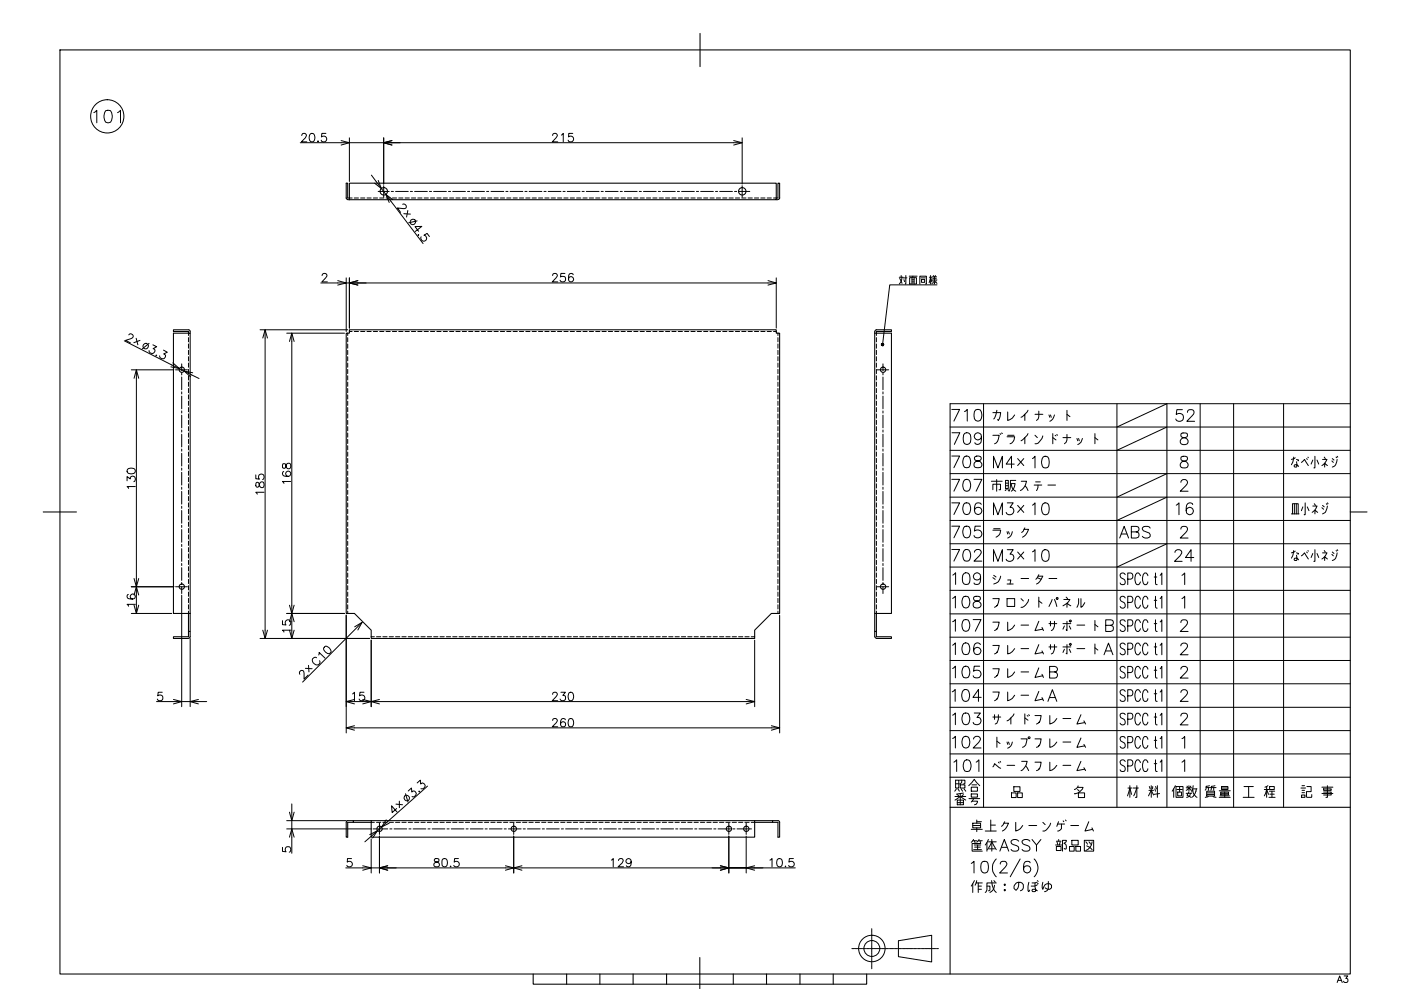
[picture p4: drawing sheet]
<svg xmlns="http://www.w3.org/2000/svg" width="420mm" height="297mm" viewBox="0 0 420 297" stroke-linecap="round" stroke-linejoin="round" font-family="sans-serif">
<g fill="none" stroke="#000" stroke-width=".32">
<path d="M103.8 59.4v-4.5h.5v4.5h.5M103.8 59.3l.3 .4 .7 .2M104.8 59.4v-4.5h128v4.5M104.8 59.4v.5M232.8 59.4v.5h-128M232.8 59.4h.5v-4.5h.5v4.5M233.8 59.3l-.2 .4-.8 .2M56.5 99.9h-4.5v84h5M56.5 99.9h.5v84M56.5 99.9v-.5h-4.5v-.6h4.5l.5 .3v.8M104.8 98.8h128v1.1h1v84h-2.5l-5 5v2.5h-115v-2.5l-5-5h-2.5v-84h1zM262.3 99.9h5v84h-4.5"/>
<path d="M262.3 99.9v84h.5M262.3 99.4v.5M262.4 99.3l.4-.5h4.5v.6h-4.5v.5M284.9 121v121M56.5 183.9v5.4h.5v-5.4M56.5 189.3v1.6h-4.5v.5h4.5l.5-.6M57 189.3v1.6M262.3 183.9v5.4h.5v-5.4M262.3 189.3v1.6M262.8 189.3v1.6h4.5v.5h-4.5l-.4-.6M284.9 233h120M103.8 246.5v4.4h.5v-4.4h1.6"/>
<path d="M105.9 246h-1.6l-.5 .5M111.3 246.5v4.4h115v-4.4M111.3 246.5v-.5h115v.5M111.3 246h-5.4v.5h5.4M226.3 246h5.4v.5h-5.4M231.7 246.5h1.6v4.4h.5v-4.4M231.7 246h1.6l.5 .5"/>
<circle cx="115.1" cy="57.4" r="1.11"/>
<circle cx="222.6" cy="57.4" r="1.11"/>
<circle cx="54.5" cy="110.8" r=".79"/>
<circle cx="264.8" cy="110.8" r=".79"/>
<circle cx="54.5" cy="175.8" r=".79"/>
<circle cx="264.8" cy="175.8" r=".79"/>
<circle cx="113.8" cy="248.4" r=".79"/>
<circle cx="154.1" cy="248.4" r=".79"/>
<circle cx="218.6" cy="248.4" r=".79"/>
<circle cx="223.8" cy="248.4" r=".79"/>
</g>
<g fill="none" stroke="#000" stroke-width=".3">
<path d="M104.8 59.4h.8M106.2 59.4h1.3M108.1 59.4h1.3M110.1 59.4h1.2M112 59.4h1.2M113.9 59.4h1.2M115.8 59.4h1.2M117.7 59.4h1.2M119.6 59.4h1.2M121.5 59.4h1.3M123.4 59.4h1.3M125.3 59.4h1.3"/>
<path d="M127.2 59.4h1.3M129.1 59.4h1.3M131 59.4h1.3M132.9 59.4h1.3M134.8 59.4h1.3M136.7 59.4h1.3M138.6 59.4h1.3M140.5 59.4h1.3M142.4 59.4h1.3M144.3 59.4h1.3M146.2 59.4h1.3M148.2 59.4h1.2"/>
<path d="M150.1 59.4h1.2M152 59.4h1.2M153.9 59.4h1.2M155.8 59.4h1.2M157.7 59.4h1.2M159.6 59.4h1.3M161.5 59.4h1.3M163.4 59.4h1.3M165.3 59.4h1.3M167.2 59.4h1.3M169.1 59.4h1.3M171 59.4h1.3"/>
<path d="M172.9 59.4h1.3M174.8 59.4h1.3M176.7 59.4h1.3M178.6 59.4h1.3M180.5 59.4h1.3M182.4 59.4h1.3M184.3 59.4h1.3M186.3 59.4h1.2M188.2 59.4h1.2M190.1 59.4h1.2M192 59.4h1.2M193.9 59.4h1.2"/>
<path d="M195.8 59.4h1.2M197.7 59.4h1.3M199.6 59.4h1.3M201.5 59.4h1.3M203.4 59.4h1.3M205.3 59.4h1.3M207.2 59.4h1.3M209.1 59.4h1.3M211 59.4h1.3M212.9 59.4h1.3M214.8 59.4h1.3M216.7 59.4h1.3"/>
<path d="M218.6 59.4h1.3M220.5 59.4h1.3M222.4 59.4h1.3M224.4 59.4h1.2M226.3 59.4h1.2M228.2 59.4h1.2M230.1 59.4h1.2M232 59.4h.8M56.5 99.9v.7M104.3 99.9v.7M104.8 99.4h.8M106.2 99.4h1.3"/>
<path d="M108.1 99.4h1.3M110.1 99.4h1.2M112 99.4h1.2M113.9 99.4h1.2M115.8 99.4h1.2M117.7 99.4h1.2M119.6 99.4h1.2M121.5 99.4h1.3M123.4 99.4h1.3M125.3 99.4h1.3M127.2 99.4h1.3M129.1 99.4h1.3"/>
<path d="M131 99.4h1.3M132.9 99.4h1.3M134.8 99.4h1.3M136.7 99.4h1.3M138.6 99.4h1.3M140.5 99.4h1.3M142.4 99.4h1.3M144.3 99.4h1.3M146.2 99.4h1.3M148.2 99.4h1.2M150.1 99.4h1.2M152 99.4h1.2"/>
<path d="M153.9 99.4h1.2M155.8 99.4h1.2M157.7 99.4h1.2M159.6 99.4h1.3M161.5 99.4h1.3M163.4 99.4h1.3M165.3 99.4h1.3M167.2 99.4h1.3M169.1 99.4h1.3M171 99.4h1.3M172.9 99.4h1.3M174.8 99.4h1.3"/>
<path d="M176.7 99.4h1.3M178.6 99.4h1.3M180.5 99.4h1.3M182.4 99.4h1.3M184.3 99.4h1.3M186.3 99.4h1.2M188.2 99.4h1.2M190.1 99.4h1.2M192 99.4h1.2M193.9 99.4h1.2M195.8 99.4h1.2M197.7 99.4h1.3"/>
<path d="M199.6 99.4h1.3M201.5 99.4h1.3M203.4 99.4h1.3M205.3 99.4h1.3M207.2 99.4h1.3M209.1 99.4h1.3M211 99.4h1.3M212.9 99.4h1.3M214.8 99.4h1.3M216.7 99.4h1.3M218.6 99.4h1.3M220.5 99.4h1.3"/>
<path d="M222.4 99.4h1.3M224.4 99.4h1.2M226.3 99.4h1.2M228.2 99.4h1.2M230.1 99.4h1.2M232 99.4h.8M233.3 99.9v.7M262.8 99.9v.7M56.5 101.2v1.3M56.5 103.1v1.3M56.5 105v1.3M56.5 106.9v1.3"/>
<path d="M56.5 108.8v1.3M56.5 110.7v1.3M56.5 112.6v1.3M56.5 114.5v1.3M56.5 116.4v1.3M56.5 118.3v1.3M104.3 101.2v1.3M104.3 103.1v1.3M104.3 105v1.3M104.3 106.9v1.3M104.3 108.8v1.3M104.3 110.7v1.3"/>
<path d="M104.3 112.6v1.3M104.3 114.5v1.3M104.3 116.4v1.3M104.3 118.3v1.3M233.3 101.2v1.3M233.3 103.1v1.3M233.3 105v1.3M233.3 106.9v1.3M233.3 108.8v1.3M233.3 110.7v1.3M233.3 112.6v1.3M233.3 114.5v1.3"/>
<path d="M233.3 116.4v1.3M233.3 118.3v1.3M262.8 101.2v1.3M262.8 103.1v1.3M262.8 105v1.3M262.8 106.9v1.3M262.8 108.8v1.3M262.8 110.7v1.3M262.8 112.6v1.3M262.8 114.5v1.3M262.8 116.4v1.3M262.8 118.3v1.3"/>
<path d="M56.5 120.2v1.3M56.5 122.2v1.2M56.5 124.1v1.2M56.5 126v1.2M56.5 127.9v1.2M56.5 129.8v1.2M56.5 131.7v1.2M56.5 133.6v1.3M56.5 135.5v1.3M56.5 137.4v1.3M56.5 139.3v1.3M104.3 120.2v1.3"/>
<path d="M104.3 122.2v1.2M104.3 124.1v1.2M104.3 126v1.2M104.3 127.9v1.2M104.3 129.8v1.2M104.3 131.7v1.2M104.3 133.6v1.3M104.3 135.5v1.3M104.3 137.4v1.3M104.3 139.3v1.3M233.3 120.2v1.3M233.3 122.2v1.2"/>
<path d="M233.3 124.1v1.2M233.3 126v1.2M233.3 127.9v1.2M233.3 129.8v1.2M233.3 131.7v1.2M233.3 133.6v1.3M233.3 135.5v1.3M233.3 137.4v1.3M233.3 139.3v1.3M262.8 120.2v1.3M262.8 122.2v1.2M262.8 124.1v1.2"/>
<path d="M262.8 126v1.2M262.8 127.9v1.2M262.8 129.8v1.2M262.8 131.7v1.2M262.8 133.6v1.3M262.8 135.5v1.3M262.8 137.4v1.3M262.8 139.3v1.3M56.5 141.2v1.3M56.5 143.1v1.3M56.5 145v1.3M56.5 146.9v1.3"/>
<path d="M56.5 148.8v1.3M56.5 150.7v1.3M56.5 152.6v1.4M56.5 154.6v1.3M56.5 156.5v1.3M56.5 158.4v1.3M104.3 141.2v1.3M104.3 143.1v1.3M104.3 145v1.3M104.3 146.9v1.3M104.3 148.8v1.3M104.3 150.7v1.3"/>
<path d="M104.3 152.6v1.4M104.3 154.6v1.3M104.3 156.5v1.3M104.3 158.4v1.3M233.3 141.2v1.3M233.3 143.1v1.3M233.3 145v1.3M233.3 146.9v1.3M233.3 148.8v1.3M233.3 150.7v1.3M233.3 152.6v1.4M233.3 154.6v1.3"/>
<path d="M233.3 156.5v1.3M233.3 158.4v1.3M262.8 141.2v1.3M262.8 143.1v1.3M262.8 145v1.3M262.8 146.9v1.3M262.8 148.8v1.3M262.8 150.7v1.3M262.8 152.6v1.4M262.8 154.6v1.3M262.8 156.5v1.3M262.8 158.4v1.3"/>
<path d="M56.5 160.3v1.3M56.5 162.2v1.3M56.5 164.1v1.3M56.5 166v1.3M56.5 167.9v1.3M56.5 169.8v1.3M56.5 171.7v1.3M56.5 173.7v1.2M56.5 175.6v1.2M56.5 177.5v1.2M56.5 179.4v1.2M104.3 160.3v1.3"/>
<path d="M104.3 162.2v1.3M104.3 164.1v1.3M104.3 166v1.3M104.3 167.9v1.3M104.3 169.8v1.3M104.3 171.7v1.3M104.3 173.7v1.2M104.3 175.6v1.2M104.3 177.5v1.2M104.3 179.4v1.2M233.3 160.3v1.3M233.3 162.2v1.3"/>
<path d="M233.3 164.1v1.3M233.3 166v1.3M233.3 167.9v1.3M233.3 169.8v1.3M233.3 171.7v1.3M233.3 173.7v1.2M233.3 175.6v1.2M233.3 177.5v1.2M233.3 179.4v1.2M262.8 160.3v1.3M262.8 162.2v1.3M262.8 164.1v1.3"/>
<path d="M262.8 166v1.3M262.8 167.9v1.3M262.8 169.8v1.3M262.8 171.7v1.3M262.8 173.7v1.2M262.8 175.6v1.2M262.8 177.5v1.2M262.8 179.4v1.2M56.5 181.3v1.2M56.5 183.2v.7M104.3 181.3v1.2M104.3 183.2v.7"/>
<path d="M111.3 190.9h1M112.9 190.9h1.3M114.8 190.9h1.3M116.7 190.9h1.3M118.6 190.9h1.3M120.5 190.9h1.3M122.4 190.9h1.3M124.3 190.9h1.3M126.2 190.9h1.3M128.2 190.9h1.2M130.1 190.9h1.2M132 190.9h1.2"/>
<path d="M133.9 190.9h1.2M135.8 190.9h1.2M137.7 190.9h1.2M139.6 190.9h1.3M141.5 190.9h1.3M143.4 190.9h1.3M145.3 190.9h1.3M147.2 190.9h1.3M149.1 190.9h1.3M151 190.9h1.3M152.9 190.9h1.3M154.8 190.9h1.3"/>
<path d="M156.7 190.9h1.3M158.6 190.9h1.3M160.5 190.9h1.3M162.4 190.9h1.3M164.3 190.9h1.3M166.3 190.9h1.2M168.2 190.9h1.2M170.1 190.9h1.2M172 190.9h1.2M173.9 190.9h1.2M175.8 190.9h1.2M177.7 190.9h1.3"/>
<path d="M179.6 190.9h1.3M181.5 190.9h1.3M183.4 190.9h1.3M185.3 190.9h1.3M187.2 190.9h1.3M189.1 190.9h1.3M191 190.9h1.3M192.9 190.9h1.3M194.8 190.9h1.3M196.7 190.9h1.3M198.6 190.9h1.3M200.5 190.9h1.3"/>
<path d="M202.4 190.9h1.3M204.4 190.9h1.2M206.3 190.9h1.2M208.2 190.9h1.2M210.1 190.9h1.2M212 190.9h1.2M213.9 190.9h1.2M215.8 190.9h1.3M217.7 190.9h1.3M219.6 190.9h1.3M221.5 190.9h1.3M223.4 190.9h1.3"/>
<path d="M225.3 190.9h1M233.3 181.3v1.2M233.3 183.2v.7M262.8 181.3v1.2M262.8 183.2v.7M111.3 246.5h1M112.9 246.5h1.3M114.8 246.5h1.3M116.7 246.5h1.3M118.6 246.5h1.3M120.5 246.5h1.3M122.4 246.5h1.3"/>
<path d="M124.3 246.5h1.3M126.2 246.5h1.3M128.2 246.5h1.2M130.1 246.5h1.2M132 246.5h1.2M133.9 246.5h1.2M135.8 246.5h1.2M137.7 246.5h1.2M139.6 246.5h1.3M141.5 246.5h1.3M143.4 246.5h1.3M145.3 246.5h1.3"/>
<path d="M147.2 246.5h1.3M149.1 246.5h1.3M151 246.5h1.3M152.9 246.5h1.3M154.8 246.5h1.3M156.7 246.5h1.3M158.6 246.5h1.3M160.5 246.5h1.3M162.4 246.5h1.3M164.3 246.5h1.3M166.3 246.5h1.2M168.2 246.5h1.2"/>
<path d="M170.1 246.5h1.2M172 246.5h1.2M173.9 246.5h1.2M175.8 246.5h1.2M177.7 246.5h1.3M179.6 246.5h1.3M181.5 246.5h1.3M183.4 246.5h1.3M185.3 246.5h1.3M187.2 246.5h1.3M189.1 246.5h1.3M191 246.5h1.3"/>
<path d="M192.9 246.5h1.3M194.8 246.5h1.3M196.7 246.5h1.3M198.6 246.5h1.3M200.5 246.5h1.3M202.4 246.5h1.3M204.4 246.5h1.2M206.3 246.5h1.2M208.2 246.5h1.2M210.1 246.5h1.2M212 246.5h1.2M213.9 246.5h1.2"/>
<path d="M215.8 246.5h1.3M217.7 246.5h1.3M219.6 246.5h1.3M221.5 246.5h1.3M223.4 246.5h1.3M225.3 246.5h1"/>
</g>
<g fill="none" stroke="#000" stroke-width=".3">
<path d="M113.4 57.4h3.3M115.1 55.7v3.5M117.4 57.4h.6M118.6 57.4h3.8M123.1 57.4h.6M124.3 57.4h3.9M128.8 57.4h.6M130.1 57.4h3.8M134.5 57.4h.6M135.8 57.4h3.8M140.2 57.4h.7M141.5 57.4h3.8"/>
<path d="M145.9 57.4h.7M147.3 57.4h3.8M151.7 57.4h.6M153 57.4h3.8M157.4 57.4h.7M158.7 57.4h3.8M163.1 57.4h.7M164.4 57.4h3.8M168.9 57.4h.6M170.1 57.4h3.8M174.6 57.4h.6M175.8 57.4h3.8"/>
<path d="M180.3 57.4h.6M181.6 57.4h3.8M186 57.4h.6M187.3 57.4h3.8M191.7 57.4h.6M193 57.4h3.8M197.4 57.4h.7M198.7 57.4h3.8M203.1 57.4h.7M204.4 57.4h3.8M208.9 57.4h.6M210.1 57.4h3.8"/>
<path d="M214.6 57.4h.6M215.8 57.4h3.9M220.3 57.4h.6M221.6 57.4h3.3M222.6 55.7v3.5M52.6 110.8h3.6M54.5 109.1v2M54.5 111.7v.7M54.5 113v3.8M54.5 117.5v.6M54.5 118.7v3.8M263 110.8h3.5"/>
<path d="M264.8 109.1v2M264.8 111.7v.7M264.8 113v3.8M264.8 117.5v.6M264.8 118.7v3.8M54.5 123.2v.6M54.5 124.4v3.8M54.5 128.9v.6M54.5 130.2v3.8M54.5 134.6v.6M54.5 135.9v3.8M264.8 123.2v.6"/>
<path d="M264.8 124.4v3.8M264.8 128.9v.6M264.8 130.2v3.8M264.8 134.6v.6M264.8 135.9v3.8M54.5 140.3v.6M54.5 141.6v3.8M54.5 146v.7M54.5 147.3v3.8M54.5 151.7v.7M54.5 153v3.8M54.5 157.5v.6"/>
<path d="M54.5 158.7v3.8M264.8 140.3v.6M264.8 141.6v3.8M264.8 146v.7M264.8 147.3v3.8M264.8 151.7v.7M264.8 153v3.8M264.8 157.5v.6M264.8 158.7v3.8M52.6 175.9h3.6M54.5 163.2v.6M54.5 164.4v3.9"/>
<path d="M54.5 168.9v.6M54.5 170.2v3.8M54.5 174.6v.6M54.5 175.9v2M263 175.9h3.5M264.8 163.2v.6M264.8 164.4v3.9M264.8 168.9v.6M264.8 170.2v3.8M264.8 174.6v.6M264.8 175.9v2M111.9 248.5h4.4"/>
<path d="M113.8 246.7v3.4M116.9 248.5h.6M118.2 248.5h3.8M122.6 248.5h.7M123.9 248.5h3.8M128.3 248.5h.7M129.6 248.5h3.8M134.1 248.5h.6M135.3 248.5h3.8M139.8 248.5h.6M141 248.5h3.9M145.5 248.5h.6"/>
<path d="M146.8 248.5h3.8M151.2 248.5h.6M152.5 248.5h3.8M154.1 246.7v3.4M156.9 248.5h.7M158.2 248.5h3.8M162.6 248.5h.7M163.9 248.5h3.8M168.3 248.5h.7M169.6 248.5h3.8M174.1 248.5h.6M175.3 248.5h3.8"/>
<path d="M179.8 248.5h.6M181 248.5h3.9M185.5 248.5h.6M186.8 248.5h3.8M191.2 248.5h.6M192.5 248.5h3.8M196.9 248.5h.7M198.2 248.5h3.8M202.6 248.5h.7M203.9 248.5h3.8M208.4 248.5h.6M209.6 248.5h3.8"/>
<path d="M214.1 248.5h.6M215.3 248.5h3.8M218.6 246.7v3.4M219.8 248.5h.6M221.1 248.5h4.3M223.8 246.7v3.4"/>
</g>
<g fill="none" stroke="#000" stroke-width=".3">
<path d="M97.7 40h-1.2l-.1 1.1a.89 .89 0 0 1 1.3-.1 .89 .89 0 0 1 0 1.3 .89 .89 0 0 1-1.4-.3M171.8 40h-1.2l-.1 1.1a.87 .87 0 0 1 1.3 0 .87 .87 0 0 1-.2 1.3 .87 .87 0 0 1-1.2-.4M90.1 42.8h12.2M90.5 40.6l.4-.6h.5l.5 .5-.3 .8-1.2 1.2h1.6M93.1 40.1a.81 .81 0 0 1 1.2 .4 1.18 1.18 0 0 1 .1 1.4 1.18 1.18 0 0 1-1.3 .5 1.87 1.87 0 0 1 0-2.3zM95.3 42.4h.1zM104.8 41.3v13.1M104.8 42.8h10.3M111.4 52.5l1.4 2M114.4 56.5l1.3 1.8M115.1 41.3v13.9M117.5 42.8h102.5"/>
<path d="M165.7 40.6l.1-.4 .4-.2h.5l.4 .5-.3 .8-1.2 1.2h1.7M168.3 40.5l.6-.5v2.5M222.6 41.3v13.9M117.2 60.3l9.7 12.7M120.8 61.3a.72 .72 0 0 1 .9 .2 .72 .72 0 0 1-.2 1l-2.3-.2 .9 1.4M121.1 64.1l2 .1M122.3 63.1l-.4 2M125.1 66.2l-2.5 .6M125.4 70.3l.1 .2h-.1zM125.5 69.3l-1-1.4h2l-2 1.5M128.8 70.9l-.7-.9-1 .5a.88 .88 0 0 1 .8 1.1 .88 .88 0 0 1-1.1 .6 .88 .88 0 0 1-.5-1.2M78 98.8h26.3"/>
<path d="M86 99.9h17.3M96.2 84.8h5.1M96.6 82.6l.5-.6 .8 .2 .2 .5-1.6 1.8h1.7M103.8 83.3v16.1M103.8 84.8h1M104.8 83.3v15M107.3 84.8h123M165.7 82.6l.1-.4 .4-.2h.5l.4 .5-.3 .8-1.2 1.2h1.7M169.4 82h-1.2l-.1 1a.88 .88 0 0 1 1.3 0 .88 .88 0 0 1-.2 1.3 .88 .88 0 0 1-1.2-.3M171.9 82.3a.7 .7 0 0 0-1.1-.2l-.2 .4a1.55 1.55 0 0 0 .6 2 .77 .77 0 0 0 .8-.7 .77 .77 0 0 0-.7-.8 .77 .77 0 0 0-.8 .7M232.8 83.3v15M269.7 83.1h1.1"/>
<path d="M269.8 83.4l.7 1.5M270.3 82.6v.5M270.5 83.1l-.3 1.3-.5 .7M270.8 83.3h1.2M271.1 83.8l.2 .6M271.7 82.6v2.5h-.2M272.7 82.8h2.3M272.8 83.2h2v1.9h-2zM273.5 83.9h.6M273.5 84.5h.6M273.8 82.8l-.3 .4v1.9M274.1 83.2v1.9"/>
<path d="M275.9 85.1v-2.3h1.9v2.3h-.2M276.2 83.3h1.3M276.4 83.8h.9v.8h-.9zM278.7 83.1h.8M279.1 82.6v2.5M279.4 84.4l-.3-1.3-.5 1.7M279.5 83.9h1.5M279.6 83h1.3M279.7 83.4h1.1M279.7 84.2l.2 .2M279.9 84.6l-.4 .3M279.9 82.6l.3 .4"/>
<path d="M280.2 83v2.1M280.6 84.6l.4 .3M280.6 82.6l-.2 .4M280.8 84.2l-.2 .2M37.3 102.2l14.2 7.2M38.6 100.4l.7-.3 .5 .2 .1 .6-.6 .6-1.6 .5 1.4 .8M39.4 110.8h12.7M40.8 101.4l.5 2M40.9 113.4v60M42 102l-1.9 .7M44.7 102.9l-2 1.7M45.9 103.4l1.1 .5-1.1 .6a.82 .82 0 0 1 .2 1.4 .82 .82 0 0 1-1.3-.4l-.1-.4"/>
<path d="M46.7 106.5l.3 .1zM49 104.9l1.2 .7-1.1 .5a.83 .83 0 0 1 .1 1.4 .83 .83 0 0 1-1.3-.6v-.2M53.8 110.5l1.5 .7M57.5 112.4l2.2 1.1M79.5 101.3v87.6M87.5 102.3v79.1M84.8 139a.9 .9 0 0 0 .3 1.4l.6-.4a.9 .9 0 0 1 .3-1 .9 .9 0 0 1 1.1 0l.1 .9-.2 .5a.93 .93 0 0 1-1-.1 .93 .93 0 0 1-.3-1l-.2-.3zM38.1 144.1v-1.2l1 .7a.83 .83 0 0 1 1.3-.7 .83 .83 0 0 1-.3 1.5M38.2 140.7a1.51 1.51 0 0 1 2.4 .4l-.1 .5a1.51 1.51 0 0 1-2.4-.3zM40.6 145.8h-2.5l.5 .6M76.7 142.3v1.2l1.1 .1a.87 .87 0 0 1 0-1.3 .87 .87 0 0 1 1.3 .2 .87 .87 0 0 1-.4 1.2M76.8 144.7a.84 .84 0 0 0 .5 1.3l.5-.8a.7 .7 0 0 1 .6-.8 .7 .7 0 0 1 .8 .7 .77 .77 0 0 1-.8 1.1l-.5-.4-.2-.9a.49 .49 0 0 0-.9-.2z"/>
<path d="M79.2 147.6h-2.5l.5 .5M85.1 141.3a.74 .74 0 0 0-.4 .7 .74 .74 0 0 0 .5 .7 1.42 1.42 0 0 0 2-.7 .78 .78 0 0 0-.8-.8 .78 .78 0 0 0-.8 .8 .78 .78 0 0 0 .8 .8M87.2 144.3h-2.5l.5 .6M38.5 178.2a.68 .68 0 0 0-.4 .6 .68 .68 0 0 0 .5 .6 1.46 1.46 0 0 0 2-.5 .75 .75 0 0 0-.7-.8 .75 .75 0 0 0-.8 .6 .75 .75 0 0 0 .7 .9M39.4 175.9h12.7M40.9 178.4v3M54.5 178.4v33.4M39.4 183.9h12.1M40.6 181.1h-2.5l.5 .6M57 191.4v20.4M78 191.4h32.8M84.7 186v1.2l1.1 .1a.87 .87 0 0 1 0-1.3 .87 .87 0 0 1 1.3 .2 .87 .87 0 0 1-.4 1.2"/>
<path d="M86 183.9h17.3M87.2 188.9h-2.5l.5 .6M87.5 186.4v2.5M92.5 199.4l.2 2M94.9 197.1a.92 .92 0 0 0-1.2 .3 .92 .92 0 0 0 .2 1.3 1.05 1.05 0 0 0 1.2 .6 1.05 1.05 0 0 0 .9-1l-.2-.3M95.6 196.3l.1-.7 1.8 1.7M97.4 193.8a1.38 1.38 0 0 1 1.8 1.1 .76 .76 0 0 1-.6 1 1.55 1.55 0 0 1-1.4-1.9zM103.8 184.4v35.3M106.4 187.9l2.2-1.4-1.3 2.3M108.6 186.5l-17.9 17.9M111.3 191.9v19.9M226.3 191.9v19.9"/>
<path d="M233.8 184.4v35.3M46.9 210.3h5.1M48.6 207.5h-1.2l-.1 1.1a.87 .87 0 0 1 1.3 0 .87 .87 0 0 1-.1 1.3 .87 .87 0 0 1-1.3-.4M54.5 210.3h2.5M59.5 210.3h2.5M89.9 202.1v-.8l.7-.3a.7 .7 0 0 1 .6 .8v1.8l1.2-1.2M91.6 200.3l2 .1M105.7 208l.6-.5v2.5M106.3 218.2h125M106.3 210.3h2.5M109.2 207.5h-1.2l-.2 1.1a.9 .9 0 0 1 1.4 0 .9 .9 0 0 1-.2 1.3 .9 .9 0 0 1-1.3-.4M113.8 210.3h110"/>
<path d="M165.7 215.9l.2-.4 .8-.1 .4 .7-1.5 1.7h1.7M165.7 208.1l.1-.3 .4-.3h.5l.4 .5-.3 .8-1.2 1.2h1.7M168.2 207.5h1.4l-.8 .9a.85 .85 0 0 1 .8 .8 .85 .85 0 0 1-.7 .9 .85 .85 0 0 1-.9-.6M169.6 215.8a.73 .73 0 0 0-1.1-.3 1.46 1.46 0 0 0 .3 2.3 .78 .78 0 0 0 .8-.7 .78 .78 0 0 0-.7-.8 .78 .78 0 0 0-.8 .7M170.7 215.5a.79 .79 0 0 1 1.2 .4 1.18 1.18 0 0 1 .1 1.4 1.18 1.18 0 0 1-1.3 .5l-.3-1zM170.7 207.6a.79 .79 0 0 1 1.2 .4 1.18 1.18 0 0 1 .1 1.4 1.18 1.18 0 0 1-1.3 .5l-.3-.9zM121.6 237.9l.8 2.6M122.4 237.1l1-.9 .1 1.2a.78 .78 0 0 1 1.3 .1 .78 .78 0 0 1-.5 1.2l-.3 .2-.4-.2M125.1 234.7l1-.9 .1 1.2a.84 .84 0 0 1 1.3 .5 .84 .84 0 0 1-1 1l-.3-.1M125.7 237.2l.2 .1zM128.2 235.6l-11.9 10.6M84.7 254v1.2l1.1 .1a.87 .87 0 0 1 0-1.3 .87 .87 0 0 1 1.3 .2 .87 .87 0 0 1-.4 1.2"/>
<path d="M86 246h17.8M86 248.5h25.4M87.5 241v2.4M87.5 246v2.5M87.5 250.9v4.9M105.4 257.3h-1.2l-.1 1.1a.87 .87 0 0 1 1.4 0 .87 .87 0 0 1-.2 1.3 .87 .87 0 0 1-1.3-.3M111.3 251.4v10.3M111.3 250.7l-1.9 1.6M113.8 250.6v11.1M114.4 247.9l-1.2 1.1M118.8 241l1.9 .2M118.9 242.4l-1.3 1.2-.2-2.1 1.7 1.9"/>
<path d="M119.8 240.1v2M130.4 257.5a.49 .49 0 0 0 .2 .8 .9 .9 0 0 1 1 .4 .9 .9 0 0 1 0 1l-.9 .1-.5-.2a.93 .93 0 0 1 .1-1 .93 .93 0 0 1 1-.3l.3-.1v-.7zM132.8 257.5a.82 .82 0 0 1 1.3 .3 1.25 1.25 0 0 1-.9 2l-.6-.4v-1.6zM135 259.7h.3zM137.5 257.3h-1.2l-.1 1.1a.87 .87 0 0 1 1.3 0 .87 .87 0 0 1-.1 1.3 .87 .87 0 0 1-1.3-.3M154.1 250.6v11.1M183.3 257.8l.6-.5v2.5M185.5 257.9l.4-.6h.5l.5 .5-.3 .9-1.2 1.1h1.6M189.3 258.2a.79 .79 0 0 1-1.1 .7 .79 .79 0 0 1-.3-1.2 .79 .79 0 0 1 1.3 0 1.69 1.69 0 0 1-.6 2.1l-.8-.3M218.6 250.6v11.1M223.8 250.6v11.1M230.9 257.8l.6-.5v2.5"/>
<path d="M233.3 257.5a.85 .85 0 0 1 1.2 .3 1.25 1.25 0 0 1-.8 2l-.4-.1a1.79 1.79 0 0 1 0-2.2zM235.5 259.7h.2zM237.9 257.3h-1.2l-.1 1.1a.89 .89 0 0 1 1.3-.1 .89 .89 0 0 1 0 1.4 .89 .89 0 0 1-1.4-.3M291.3 258.8l.8-.6v3.5M291.3 248.6h3.3M291.7 246.7h2.4v1.4h-2.4zM291.7 247.4h2.4M291.7 252h1.2M292 251.6l-.7 .9M292 254.7h2.3M292.2 253.3h1.9M292.2 252l.2 .6"/>
<path d="M292.3 253.9h1.7M292.9 245.8v.9M292.9 248.1v1.2M292.9 246.3h1.4M293.2 253.3v1.4M293.4 252h1.2M293.6 251.6l-.7 .9M293.9 252l.2 .6M294.1 252.8h-2.6v2.3h3.1M294.6 258.3a1.19 1.19 0 0 1 1.7 .5 3.3 3.3 0 0 1-.3 2.7 1.13 1.13 0 0 1-1.7-.5 3 3 0 0 1 .3-2.7zM295.5 249.1h3.3M296 252.6l-.5 .7"/>
<path d="M296.2 254.7l1.2-2.4 1.4 2.4M296.4 251.6l-.4 1v2.5M296.4 252.3h2.4M296.7 254.4h1.6M297.1 247.3h1.4M297.1 245.8v3.3M297.4 251.6v3.5M298.8 257.5a3.7 3.7 0 0 0 0 5.3M299.9 255.1l1.3-3.5 1.3 3.5M300 259l.1-.5a1.22 1.22 0 0 1 1.5-.2 1 1 0 0 1-.2 1.6l-1.6 1.8h2.3M300.4 247.7l.7-1h1.4a3.5 3.5 0 0 1-1.9 2.4M300.4 254h1.6"/>
<path d="M301.3 246.3l-.2 .4M304.6 246.5v2.6l1.4-.7 .7-1M305.5 252.1a1.28 1.28 0 0 0-1.2-.5 1.28 1.28 0 0 0-1.1 .9l.3 .5 1.4 .5a.85 .85 0 0 1 .6 .6 .85 .85 0 0 1-.3 .9 1.63 1.63 0 0 1-2-.4M306 257.5l-3 5.3M308.6 247.4h2.3M308.9 252.1a1.33 1.33 0 0 0-1.3-.5 1.33 1.33 0 0 0-1.1 .9l.3 .5 1.4 .5a.87 .87 0 0 1 .6 .6 .87 .87 0 0 1-.2 .9 1.69 1.69 0 0 1-2.1-.4M308.9 258.6a1.08 1.08 0 0 0-1.4-.3 3.3 3.3 0 0 0-.4 2.9 1.09 1.09 0 0 0 1.7 .2 1.09 1.09 0 0 0-.3-1.8 1.09 1.09 0 0 0-1.5 .9M309.5 251.6l1.3 1.7v1.8M310.1 257.5a3.7 3.7 0 0 1 0 5.3M312.2 251.6l-1.4 1.7M312.7 246.5l.7 .7M315.1 246.7a3 3 0 0 1-2.4 2.4"/>
<path d="M316.6 253.3h1.8M316.8 253.7h1.4v1.2h-1.4zM316.8 252.1h1.4M317 252.3l.3 1M317.2 247h2.1M317.4 246.3l-.5 1.4M317.5 251.6v.5M318 252.3l-.3 1M318.3 247v1.4l-1.1 .7M318.8 246l.2 .3M319.2 254.3l.5 .2a1.21 1.21 0 0 0-.6-1.7l.6-.5 .1-.4h-1.1v3.2M319.5 245.8l.2 .2"/>
<path d="M320.7 253.7h1.4v1.4h-1.4zM321.1 247.4h2.4M321.4 251.9h1.9v1.4h-1.9zM322.7 253.7h1.3v1.4h-1.3zM325.2 251.9h2.8v3.2h-2.8zM325.6 252.3l.5 .7M325.9 253.5l.9 .5 .7 .7M326.5 246.3l-1.1 2.8 2.3-.5M326.6 252.3l.4 .7M327.5 248.1l.4 1M327.5 252.3a3.1 3.1 0 0 1-1.9 2.6M103.7 260.1h5.1"/>
<path d="M111.3 260.1h2.5M116.3 260.1h35.3M156.5 260.1h59.5M218.6 260.1h5.2h-5.2M223.8 260.1h14.7M291.7 264.9l-.4 .7M292.2 263.9l-.5 1v2.6M292.7 264.6l-.3 .7M292.9 263.9l-.2 .7h1.9M293.4 266.6h.9M293.4 265.6h.9M293.4 264.6v2.9"/>
<path d="M296 265.6h.9v1.2l-.5 .2M297.4 263.9a4.7 4.7 0 0 0 1.4 3.6M298.1 263.9l.4 .6M298.3 265.3a2.38 2.38 0 0 1-1.4 2.2M298.8 264.6h-2.8v2.1l-.5 .8M305.5 264.5a2.02 2.02 0 0 1-.9 2.3 1.31 1.31 0 0 1-.4-1.4 1.31 1.31 0 0 1 1.1-.9l1.2 .1 .4 .6-.2 1.4-.7 .4M308.6 264.5l-.3 2.5 .3 .3 .2-.5M310.4 264.6l.2 2.4-.2 .3h-.7l-.2-.3 .2-.4h.7l.7 .4M310.9 264.5l-1.4 .1M311.1 265.2l-.9 .4h-.9M311.1 263.9l.2 .3M311.1 264.6l.2 .3"/>
<path d="M312.7 264.5l-.1 .8 .1 1.3a1.54 1.54 0 0 1 .9-1.5 1.54 1.54 0 0 1 1.7 .2v.8a1.2 1.2 0 0 1-1.9 0M314.4 264.2v2.1a1.22 1.22 0 0 1-1.1 1"/>
<circle cx="123.9" cy="66.5" r=".83"/>
<circle cx="43.7" cy="103.7" r=".85"/>
<circle cx="122" cy="239.2" r=".85"/>
<circle cx="301.3" cy="266.8" r=".2"/>
<circle cx="301.3" cy="265.2" r=".18"/>
</g>
<!-- layer: 0 -->
<g fill="none" stroke="#000" stroke-width=".3">
<path d="M28.1 33.8l.9-.7v3.7M31.7 33.2a1.29 1.29 0 0 1 1.8 .6 3.2 3.2 0 0 1-.3 2.8 1.17 1.17 0 0 1-1.8-.6 3.2 3.2 0 0 1 .3-2.8zM35.2 33.8l.9-.7v3.7M102.3 42.1l2.5 .7-2.5 .7M102.3 42.8h2.5M112.8 54.5l1.6 2M113.4 54.1l1 2.4-2.1-1.6M115.1 42.8h2.4M115.7 58.3l1.5 2M117.5 42.1l-2.4 .7 2.4 .7M117.8 59.9l-2.1-1.6 1 2.4M220 42.1l2.6 .7-2.6 .7"/>
<path d="M220 42.8h2.6M79.5 98.8v2.5M87.5 99.9v2.4M101.3 84.1l2.5 .7-2.5 .6M101.3 84.8h2.5M104.8 84.8h2.5M107.3 84.1l-2.5 .7 2.5 .6M230.3 84.1l2.5 .7-2.5 .6M230.3 84.8h2.5M281 85.4h-14.2l-2.1 17.9M40.2 113.4l.7-2.6 .7 2.6M40.9 110.8v2.6"/>
<path d="M51.5 109.4l2.3 1.1M51.8 108.8l2 1.7-2.5-.5M55.3 111.2l2.2 1.2M57.8 111.7l-2.5-.5 1.9 1.7M78.8 101.3l.7-2.5 .7 2.5M86.8 102.3l.7-2.4 .7 2.4M40.2 178.4l.7-2.5 .7 2.5M40.2 173.4l.7 2.5 .7-2.5M40.9 173.4v5M40.2 181.4l.7 2.5 .7-2.5M40.9 181.4v2.5M78.8 188.9l.7 2.5 .7-2.5"/>
<path d="M79.5 188.9v2.5M86.8 188.9l.7 2.5 .7-2.5M86.8 186.4l.7-2.5 .7 2.5M86.8 181.4l.7 2.5 .7-2.5M87.5 181.4v5M87.5 188.9v2.5M52 209.7l2.5 .6-2.5 .7M52 210.3h2.5M57 210.3h2.5M59.5 209.7l-2.5 .6 2.5 .7M103.8 218.2h2.5M103.8 210.3h2.5"/>
<path d="M106.3 217.5l-2.5 .7 2.5 .7M106.3 209.7l-2.5 .6 2.5 .7M108.8 209.7l2.5 .6-2.5 .7M108.8 210.3h5M113.8 209.7l-2.5 .6 2.5 .7M223.8 209.7l2.5 .6-2.5 .7M223.8 210.3h2.5M231.3 217.5l2.5 .7-2.5 .7M231.3 218.2h2.5M86.8 243.4l.7 2.6 .7-2.6M86.8 250.9l.7-2.4 .7 2.4M87.5 243.4v2.6"/>
<path d="M87.5 248.5v2.4M108.8 259.5l2.5 .6-2.5 .7M110.9 250.2l2.3-1.2-1.4 2.2M113.2 249l-1.9 1.7M115.8 245.7l-1.4 2.2 2.3-1.2M116.3 259.5l-2.5 .6 2.5 .7M116.3 246.2l-1.9 1.7M151.6 259.5l2.5 .6-2.5 .7M156.5 259.5l-2.4 .6 2.4 .7M216 259.5l2.6 .6-2.6 .7M226.3 259.5l-2.5 .6 2.5 .7M108.8 260.1h2.5"/>
<path d="M113.8 260.1h2.5M151.6 260.1h4.9M216 260.1h2.6M223.8 260.1h2.5"/>
<circle cx="32.2" cy="34.9" r="5"/>
</g>
<g fill="#000" stroke="#000" stroke-width=".3">
<path d="M264.4 103.2v.3l.3-.2zM264.4 103.5l.3-.2v.3z"/>
<path d="M264.7 103.3v.3l.2-.1zM264.7 103.3h.3l-.1 .2zM264.7 103.3h.3l-.1-.2z"/>
<path d="M264.7 103v.3l.2-.2zM264.5 103h.2v.3zM264.5 103l-.1 .2 .3 .1z"/>
</g>
<g fill="none" stroke="#000" stroke-width=".3">
<path d="M284.9 135h120M284.9 128h120M284.9 121h120M295 121v121M335 121v121M335 128l15-7v121M350 128l-15 7M359.9 121v121M370 121v121M384.9 121v121M284.9 156h120M284.9 149h120"/>
<path d="M284.9 142h120M350 142l-15 7M350 149l-15 7M284.9 177h120M284.9 170h120M284.9 163h120M350 163l-15 7M284.9 198h120M284.9 191h120M284.9 184h120M284.9 219h120M284.9 212h120"/>
<path d="M284.9 205h120M284.9 226h120"/>
</g>
<g fill="none" stroke="#000" stroke-width=".3">
<path d="M286.4 239.8l1.6-1.1 1.6 1.1M286.4 238.7h3.2M286.6 233.8h.9v2.4h-.9zM286.6 234.9h.9M286.8 236.5l-.5 .7M287.1 239.8h1.8v1.4h-1.8zM287.1 238.2l.4 .3M287.3 236.5l.4 .7M287.7 233.8h1.7v1.1l-.6 .1M288 235.2h1.4v1h-1.4zM288 237.8v1.9M288 239.8v1.4"/>
<path d="M288.2 236.5l.5 .7M288.4 233.8v.8l-.7 .4M288.9 237.7l-2.1 .3M288.9 238.2l-.4 .3M289.1 236.5l.5 .7M290.5 235.5l1.7-1.9 1.6 1.9M290.6 239.4h3.2M291.3 235.9h1.8v1.3h-1.8zM291.3 238h1.8v.9h-1.8zM291.5 235.2h1.4M292 239.4l-.5 .7M303.3 237.7h1.4v1.4h-1.4z"/>
<path d="M304 235.8h1.9v1.4h-1.9zM305.2 237.7h1.4v1.4h-1.4zM322.2 237.9h.3M323.2 236h1.6a2.85 2.85 0 0 1-2.4 1.9M323.2 236.6l.5 .6M323.3 235.6l-.1 .4-1 .6M323.4 237.7h1.9v1.4h-1.9zM338.3 236.2h1.1M338.8 235.5v3.5M339.4 238.1l-.6-1.9-.7 2.3M339.8 236.2h1.6M340.9 235.5v3.5h-.4"/>
<path d="M340.9 236.2l-.9 2.3M344.6 236.9h1.4M344.7 235.8l.2 .7M345.3 235.5v3.5M345.7 235.8l-.1 .7M346 238.3l-.7-1.4-.9 1.6M346.3 236.5l.2 .7M346.5 235.8l.3 .7M347.1 235.5v3.5M347.7 237.8l-1.6 .3M352 236.5l-.5 .7M352.5 235.5l-.5 1v2.5"/>
<path d="M352.7 235.8h2.1v3.2h-2.1zM352.9 236.6h1.7M353.2 237.4h1.1v1.1h-1.1zM353.8 235.9v1.5M355.7 236.9l.9-.8 .8 .8M355.7 236.1h1.7M355.7 237.8h1.7M356 235.6l.2 .3M356.6 237.4l-.6 1 1.1 .6M356.6 235.5v1.7M357 237.8a1.1 1.1 0 0 1-1.1 1.2M357.1 235.6l-.2 .3"/>
<path d="M357.7 236.6a2.64 2.64 0 0 0 1.3 2.4M357.7 236.5h1.3M357.8 235.5l-.4 1.9M358.8 236.5a3.3 3.3 0 0 1-1.4 2.5M361.7 236.1h1.4M361.9 237.2h2.3v1.4h-2.3zM361.9 237.7h2.3M361.9 238.2h2.3M362.4 238.7l-1 .3M362.4 236.1v.8M362.7 235.5l-1 .2v.8l-.3 .3M363.3 236.1h1.4"/>
<path d="M363.8 238.7l.9 .3M364 236.1v.8M364.4 235.5l-1.1 .2-.2 1.1M365.6 237h3.3M365.6 239h3.3M365.9 238.5h2.8M366.1 237.4h2.3v.8h-2.3zM366.1 237.8h2.3M366.3 235.8h1.9v.8h-1.9zM366.3 236.2h1.9M367.3 237.4v1.6M372.8 239h3.3"/>
<path d="M373.1 235.8h2.8M374.5 235.8v3.2M379.2 236.6h1.4M379.9 235.8v3.2M380.2 235.5l-.8 .4M380.4 238.1l-.5-1.5-.7 1.9M380.6 239h1.8M380.7 237.2h1.6M380.8 235.8h1.4v.8h-1.4zM380.8 238h1.4M381.5 237.2v1.8M390.2 236.2h1.3"/>
<path d="M390.3 238.3h1.1v.7h-1.1zM390.5 236.9h.7M390.5 237.6h.7M390.5 235.5h.7M391.9 235.8h1.3v1.5h-1.4v1.5l.1 .2h1.4l.1-.8M396.4 237.8h3.3M396.4 235.9h3.3M396.9 236.5h2.3v.4h-2.3zM396.9 237.4h2.3v.9h-2.3M398.1 235.5v3.5h-.5M287.1 240.6h1.8M291.3 240.4l.2-.3h1.6l-.4 1-.5 .1"/>
<path d="M401 294.5l.8-2 .7 2M401.3 293.9h1M403.1 292.5h1.1l-.6 .8a.67 .67 0 0 1 .6 .6 .67 .67 0 0 1-.5 .7 .67 .67 0 0 1-.8-.5"/>
</g>
<g fill="none" stroke="#000" stroke-width=".32">
<path d="M18 15h386.9v277h-386.9zM209.9 10v10M13 153.5h9.9M404.9 153.5h5.1M404.9 242h-120v50M159.9 292v3h100v-3M169.9 292v3M179.9 292v3M189.9 292v3M199.9 292v3M209.9 287v9.3M219.9 292v3"/>
<path d="M229.9 292v3M239.9 292v3M249.9 292v3"/>
</g>
<!-- layer: 3rd_Mark -->
<g fill="none" stroke="#000" stroke-width=".3">
<path d="M261.4 278.4v.6M261.4 279.1v.2M261.4 279.4v.7M255.5 284.3h.6M256.2 284.3h.2M256.5 284.3h.7M257.4 284.3h.1M257.6 284.3h.8M258.5 284.3h.1M258.8 284.3h.7M259.7 284.3h.1M259.9 284.3h.8"/>
<path d="M260.8 284.3h.1M261.1 284.3h.7M261.4 280.3v.1M261.4 280.5v.8M261.4 281.4v.1M261.4 281.7v.7M261.4 282.6v.1M261.4 282.8v.8M261.4 283.7v.1M261.4 284v.7M261.4 284.8v.2M261.4 285.1v.8"/>
<path d="M261.4 286v.1M261.4 286.2v.8M261.4 287.1v.2M261.4 287.4v.7M261.4 288.3v.1M261.4 288.5v.8M261.4 289.4v.1M261.4 289.7v.7M261.9 284.3h.2M262.2 284.3h.8M263.1 284.3h.1M263.3 284.3h.8"/>
<path d="M264.2 284.3h.2M264.5 284.3h.7M265.4 284.3h.1M265.6 284.3h.8M266.5 284.3h.1M266.8 284.3h1.2M268.1 284.3h.1M268.4 284.3h.7M269.2 284.3h.2M269.4 282l10-1.7v8l-10-1.6zM269.5 284.3h.8M270.4 284.3h.1"/>
<path d="M270.6 284.3h.8M271.5 284.3h.2M271.8 284.3h.7M272.7 284.3h.1M272.9 284.3h.8M273.8 284.3h.1M274.1 284.3h.7M275 284.3h.1M275.2 284.3h.8M276.1 284.3h.1M276.4 284.3h.7M277.2 284.3h.2"/>
<path d="M277.5 284.3h.8M278.4 284.3h.1M278.6 284.3h.8M279.5 284.3h.2M279.8 284.3h.8M280.7 284.3h.1M280.9 284.3h.5"/>
<circle cx="261.5" cy="284.3" r="4"/>
<circle cx="261.5" cy="284.3" r="2.38"/>
</g>
<g fill="none" stroke="#000" stroke-width=".3">
<path d="M285.4 136.7h2.4l-1.7 3.5M285.4 122.7h2.4l-1.7 3.5M285.5 129.7h2.4l-1.7 3.5M289.2 136.9a1.08 1.08 0 0 1 1.7 .5 2.77 2.77 0 0 1-.3 2.7 1.19 1.19 0 0 1-1.7-.5 2.77 2.77 0 0 1 .3-2.7zM289.2 123.4l.9-.7v3.5M289.3 129.9a1.16 1.16 0 0 1 1.7 .4 3 3 0 0 1-.4 2.7 1.11 1.11 0 0 1-1.6-.4 3.3 3.3 0 0 1 .3-2.7zM292.4 136.9l-.2 .6a1.89 1.89 0 0 0 1.7 .8 .96 .96 0 0 1 .6 1.1 .96 .96 0 0 1-.9 .8l-1.2-.1a1.06 1.06 0 0 1-.3-1.2 1.06 1.06 0 0 1 1-.7l1-.3 .2-.7a1.31 1.31 0 0 0-1.9-.3zM292.6 122.9a1.19 1.19 0 0 1 1.7 .5 1.8 1.8 0 0 1-1.2 2.8 1.57 1.57 0 0 1-1-2l.1-.8zM294.3 130.9a1.09 1.09 0 0 1-1.5 .8 1.09 1.09 0 0 1-.3-1.7 1.09 1.09 0 0 1 1.7 .2 3.2 3.2 0 0 1-.4 2.8 .95 .95 0 0 1-1.4-.3M297.8 123.7h2.3l-.4 1.9-.3 .4-.2-.2M297.8 130.5h1.9a2.44 2.44 0 0 1-1.4 2.5M299 123l-.5 1.9-.5 .7"/>
<path d="M299.9 130l.2 .2M300.4 129.8l.2 .2M302 130.9h2.3a2.14 2.14 0 0 1-1.4 2.1M302.2 123.5v2.5l1.4-.7 .7-.9M302.2 130.5h1.9M304.2 139.1h-2.4l1.5-2.3v3.5M305.2 137.5l1.8 2.1M306.2 125.1l1.1-.9v1.8M306.2 132.1l1.1-.9v1.8M307 137.5l-1.8 2.1M308.3 123l-1 1.2M308.3 130l-1 1.2"/>
<path d="M309.6 137.5l.8-.7v3.5M310.4 124.2h2.3M310.4 130.5l.7 .7M311.5 123.2v1.7l-.2 .7-.5 .4M312.7 130.7a3.8 3.8 0 0 1-1.9 2.3h-.4M312.9 136.9a1.08 1.08 0 0 1 1.6 .6 3.3 3.3 0 0 1-.3 2.6 1.19 1.19 0 0 1-1.6-.5 2.77 2.77 0 0 1 .3-2.7zM314.6 124.4l.2 .7M315 124.4l.3 .7M315.7 131.2l1 .7M315.7 130v3M316.2 124.4a2.44 2.44 0 0 1-1.4 1.9M316.4 130.5l.3 .2"/>
<path d="M316.9 130.2l.2 .3M318.8 131.2h2.3M320 130.2v1.7l-.3 .7-.5 .4M320 124.2l.9 .7M320 123v3M323 131.4l.2 .7M323.5 131.4l.2 .7M324.6 131.4a2.15 2.15 0 0 1-1.4 1.9M328.4 130v3M328.4 131.2l.9 .7M354.3 129.9a.77 .77 0 0 0 .4 1.2 1.25 1.25 0 0 1 1.3 .5 1.25 1.25 0 0 1 0 1.5 1.38 1.38 0 0 1-2-.5 1.37 1.37 0 0 1 1.6-1.5 .77 .77 0 0 0 .4-1.2zM354.3 136.9a.72 .72 0 0 0 .4 1.2 1.43 1.43 0 0 1 1.6 1.5l-.2 .3a1.4 1.4 0 0 1-2.1-.3 1.44 1.44 0 0 1 1.6-1.5 .72 .72 0 0 0 .4-1.2l-.5-.1z"/>
<path d="M354.6 122.8h-1.7l-.2 1.4a1.23 1.23 0 0 1 1.9 0 1.23 1.23 0 0 1-.2 1.8 1.23 1.23 0 0 1-1.8-.4M356.1 123.6l.1-.5a1.22 1.22 0 0 1 1.6-.2 .91 .91 0 0 1 .2 1.2l-2.1 2.2h2.4M388 137l-.3 1.6-.4 .7M388.4 137.2l-1.1 .5M388.8 138.4l.1 1.4-.1 .2-.7-.2 .2-.5h.5l.7 .5M388.8 137.7l.7 .2-.2 .3M390.3 138.6l.9-.9 1.2 1.9M391.9 137.5l.2 .2M392.2 137l.2 .2M393.7 137.9l-.5 1.2M394.3 136.8v3.5h-.3M395 137.9l.5 1.2"/>
<path d="M396.6 137.7h1.4l-.7 1.2-.9 .7M397.1 137l.4 .5M398.1 139.6l-.8-.7v1.1M399.4 138.2l.5 .4M399.5 137.5l.6 .4M400.7 137l.2 .2M401 137.7a2.12 2.12 0 0 1-1.5 2.3M401 136.8l.2 .2M285.4 157.7h2.4l-1.7 3.5M285.4 150.7h2.4l-1.7 3.5M285.4 143.7h2.4l-1.7 3.5M289.2 157.8a1.19 1.19 0 0 1 1.7 .5 1.8 1.8 0 0 1-1.1 2.9 1.95 1.95 0 0 1-.9-2.9z"/>
<path d="M289.2 150.9a1.19 1.19 0 0 1 1.7 .5 1.8 1.8 0 0 1-1.1 2.8 1.95 1.95 0 0 1-.9-2.8zM289.2 143.9a1.08 1.08 0 0 1 1.7 .5 1.8 1.8 0 0 1-1.1 2.8 1.95 1.95 0 0 1-.9-2.8zM292.1 143.7h2.4l-1.8 3.5M294.1 157.7h-1.7l-.2 1.5a1.25 1.25 0 0 1 1.9-.1 1.25 1.25 0 0 1-.1 1.9 1.25 1.25 0 0 1-1.9-.5M294.3 151.2a1.05 1.05 0 0 0-1.9 .2 2.04 2.04 0 0 0 .9 2.8 1.11 1.11 0 0 0 1.1-1 1.11 1.11 0 0 0-1-1.2 1.11 1.11 0 0 0-1.2 1M297.3 144.3h3.3M297.8 158.9h2.3a2.14 2.14 0 0 1-1.4 2.1M297.8 146.8v-1.7h2.2v1.7h-.4M297.9 154.3v-3.6l1.4 3.6 1.3-3.6v3.6M297.9 140.3v-3.5l1.4 3.5 1.3-3.5v3.5M298 158.5h1.9M298.9 143.7v3.5"/>
<path d="M301.6 144h.8v2.4h-.8zM301.6 144.8h.8M301.6 145.6h.8M301.8 146.6l-.4 .4M302 159.4l.2 .7M302.1 150.7h1.8l-1 1.4a1.15 1.15 0 0 1 .9 1.8 1.15 1.15 0 0 1-2-.3M302.3 146.6l.3 .4M302.5 159.4l.2 .7M303 144.9h1.4a2.89 2.89 0 0 1-1.1 2.3M303.3 145.1a2.21 2.21 0 0 0 1.3 2.1M303.6 159.4a2.14 2.14 0 0 1-1.4 1.9M304.6 144h-1.6a4.1 4.1 0 0 1-.4 3.2"/>
<path d="M305.2 151.5l1.8 2.1M306.3 144.3h1.6a3.6 3.6 0 0 1-1.9 2.7M306.4 159.6l.7-.9h1.4a3.5 3.5 0 0 1-1.9 2.3M307 151.5l-1.8 2.1M307.3 158.2l-.2 .5M307.4 145.6l.9 1.4M309.6 151.4l.8-.7v3.6M310.1 145.4h2.3M310.6 144.4h1.4M311.3 145.4v.7l-.5 .9M312.9 150.9a1.08 1.08 0 0 1 1.6 .5 3.3 3.3 0 0 1-.3 2.7 1.08 1.08 0 0 1-1.6-.5 2.77 2.77 0 0 1 .3-2.7zM314.3 145.4h2.3"/>
<path d="M339.3 159.4l2-.2a.83 .83 0 0 0 0-1.3l-2-.1v3.5l2-.2a.92 .92 0 0 0 .3-1 .92 .92 0 0 0-.9-.7M344.9 158.3a1.33 1.33 0 0 0-1.2-.6 1.33 1.33 0 0 0-1.1 .9l.3 .5 1.3 .5a.84 .84 0 0 1 .7 .6 .84 .84 0 0 1-.3 .9 1.58 1.58 0 0 1-2-.3M352.7 151.4l.9-.7v3.6M354.1 158.6l.2-.5a1.22 1.22 0 0 1 1.5-.2 .91 .91 0 0 1 .2 1.2l-2 2.2h2.3M354.1 144.6l.4-.7 1-.2a.89 .89 0 0 1 .5 1.4l-2 2.1h2.3M357.7 151.2a.95 .95 0 0 0-1.5-.3 3.3 3.3 0 0 0-.3 2.9 1.09 1.09 0 0 0 1.7 .2 1.09 1.09 0 0 0-.3-1.7 1.09 1.09 0 0 0-1.6 .8M387.3 154h2.3M387.6 154v-3h1.7v3M388.2 151v3M388.8 151v3M390.7 151.9l-.4 1.2M391.4 150.7v3.6h-.3"/>
<path d="M392.1 151.9l.5 1.2M393.7 151.7h1.3a3.2 3.2 0 0 1-1.5 1.9M394.2 151l.3 .5M395.2 153.6l-.9-.7v1.1M396.4 152.2l.5 .4M396.6 151.5l.5 .4M397.8 151l.2 .2M398.1 151.7a2.32 2.32 0 0 1-1.5 2.3M398.1 150.7l.2 .3M285.4 164.7h2.4l-1.7 3.5M285.7 179.4l.8-.7v3.5M285.8 172.4l.8-.7v3.5"/>
<path d="M289 178.9a1.19 1.19 0 0 1 1.6 .5 1.8 1.8 0 0 1-1.1 2.8 1.95 1.95 0 0 1-.8-2.8zM289.1 171.9a1.08 1.08 0 0 1 1.7 .5 3.3 3.3 0 0 1-.3 2.6 1.25 1.25 0 0 1-1.8-.5 3 3 0 0 1 .4-2.6zM289.2 164.9a1.08 1.08 0 0 1 1.7 .5 2.77 2.77 0 0 1-.3 2.7 1.19 1.19 0 0 1-1.7-.5 2.77 2.77 0 0 1 .3-2.7zM292.2 178.9a.72 .72 0 0 0 .3 1.2 1.27 1.27 0 0 1 1.3 .3 1.27 1.27 0 0 1 .2 1.4 1.22 1.22 0 0 1-1.4 .4 1.22 1.22 0 0 1-.7-1.2 1.63 1.63 0 0 1 1.6-.9 .72 .72 0 0 0 .3-1.2zM292.2 165.5v-.1a1.08 1.08 0 0 1 1.9-.4 1.07 1.07 0 0 1-.3 1.5l-1.7 1.7h2.4M294.1 172.9a1.09 1.09 0 0 1-1.6 .8 1.09 1.09 0 0 1-.3-1.7 1.09 1.09 0 0 1 1.7 .2 3.3 3.3 0 0 1-.3 2.8 1.08 1.08 0 0 1-1.5-.3M297.8 179.4h1.9l-.5 1.9M297.8 173.1l.7 .6M297.9 168.3v-3.5l1.4 3.5 1.3-3.5v3.5M298 172.4l.7 .6M300.1 172.7a2.42 2.42 0 0 1-2.1 2.3M302 179.4h2.3v2.4h-2.3z"/>
<path d="M302 175h1.9M302.1 164.8h1.8l-1 1.3a1.15 1.15 0 0 1 1.1 1.6 1.15 1.15 0 0 1-1.9 .4l-.3-.5M302.2 173.8h1l-.3 1.2M305.2 165.5l1.8 2.1M306.2 179.4l.7 .7M306.2 173.4h2.3M307 165.5l-1.8 2.1M308.5 179.7a2.85 2.85 0 0 1-2.3 2.3M309.6 165.4l.8-.6v3.5M310.6 173.7l.5-.6 1.1 .6M311.3 172.7h1.4a3.8 3.8 0 0 1-1.9 2.3M311.5 179v3"/>
<path d="M311.5 172.3l-.4 .8M312.9 165a1.11 1.11 0 0 1 1.6 .4 3.3 3.3 0 0 1-.3 2.7 1.11 1.11 0 0 1-1.6-.5 2.77 2.77 0 0 1 .3-2.6zM314.6 173.4h2.3M315.5 179.7l-.9 2.1M316.2 179.7l.7 2.1M319 179.7h1.9a4.2 4.2 0 0 1-2.1 1.9M319.7 179l.5 .4M323.5 179.4v1.4l-.5 1.2M324.2 179.4v2.6l.4-.2 .7-1.2M335.8 161.3l1.3-3.5 1.4 3.5M336.2 160.1h1.8M337.4 179.2a.81 .81 0 0 0-1.3-.3 .81 .81 0 0 0 .3 1.4l.9 .5 .1 1a.81 .81 0 0 1-.7 .5 .81 .81 0 0 1-.8-.5"/>
<path d="M337.4 172.3a.81 .81 0 0 0-1.3-.4 .81 .81 0 0 0 .3 1.4l.6 .3a.84 .84 0 0 1 .3 1.3 .84 .84 0 0 1-1.4-.2M338.2 173.6h1a1 1 0 0 0 .6-.9 1 1 0 0 0-.6-1h-1v3.5M342 179.6a.79 .79 0 0 0-1.2-.7 2.75 2.75 0 0 0 .2 3.4 .96 .96 0 0 0 1-.9M342 172.6a.79 .79 0 0 0-1.2-.7 2.67 2.67 0 0 0 .2 3.3 .85 .85 0 0 0 1-.8M344.2 179.6a.74 .74 0 0 0-.3-.7 .74 .74 0 0 0-.8 0 2.75 2.75 0 0 0 .2 3.4 .87 .87 0 0 0 .9-.9M344.2 172.6a.73 .73 0 0 0-.3-.7 .73 .73 0 0 0-.8 0 2.67 2.67 0 0 0 .2 3.3l.6-.1 .3-.7M346.1 179.9h.8M346.1 173h.8M346.5 178.7l.1 3.4 .4 .2M346.5 171.7l.1 3.4 .4 .1M347.9 179.4l.5-.7v3.6M347.9 172.4l.5-.7v3.5"/>
<path d="M352.4 165.6v-.2a1.1 1.1 0 0 1 1-.7 1.1 1.1 0 0 1 1 .7l-.5 1.2-1.7 1.7h2.3M354.5 179.4l.8-.7v3.6M354.5 172.4l.8-.7v3.5M358 167.1h-2.5l1.7-2.3v3.5M388 165l-.3 1.6-.4 .7M388.4 165.2l-1.1 .5M388.8 166.4l.1 1.4-.1 .2-.7-.2 .2-.5h.5l.7 .5M388.8 165.7l.7 .2-.2 .3M390.3 166.6l.9-.9 1.2 1.9M391.9 165.5l.2 .2M392.2 165l.2 .2M393.7 165.9l-.5 1.2"/>
<path d="M394.3 164.8v3.5h-.3M395 165.9l.5 1.2M396.6 165.7h1.4l-.7 1.2-.9 .7M397.1 165l.4 .5M398.1 167.6l-.8-.7v1.1M399.4 166.2l.5 .4M399.5 165.5l.6 .4M400.7 165l.2 .2M401 165.7a2.12 2.12 0 0 1-1.5 2.3M401 164.8l.2 .2M285.7 193.4l.8-.7v3.5M285.7 186.4l.8-.7v3.5"/>
<path d="M289 199.9a1.08 1.08 0 0 1 1.6 .5 2.77 2.77 0 0 1-.3 2.7 1.19 1.19 0 0 1-1.6-.6 2.77 2.77 0 0 1 .3-2.6zM289 192.9a1.08 1.08 0 0 1 1.6 .5 2.77 2.77 0 0 1-.3 2.7 1.19 1.19 0 0 1-1.6-.5 2.77 2.77 0 0 1 .3-2.7zM289 185.8a1.19 1.19 0 0 1 1.6 .6 1.8 1.8 0 0 1-1.1 2.8 1.95 1.95 0 0 1-.8-2.8zM291.9 185.7h2.3l-1.7 3.5M293.8 199.7h-1.6l-.2 1.5a1.25 1.25 0 0 1 1.9-.1 1.25 1.25 0 0 1-.2 1.9 1.25 1.25 0 0 1-1.8-.5M294 193.2a1.03 1.03 0 0 0-1.5-.3 2.68 2.68 0 0 0 0 3.2 1.11 1.11 0 0 0 1.6-.5 1.11 1.11 0 0 0-.7-1.6 1.11 1.11 0 0 0-1.4 1.1M297.8 193.5h1.9l-.5 1.8M297.8 186.5h1.9l-.5 1.8M299 195.6l.2-.3-.9 .7M299 188.6l.2-.3-.9 .7M299 181.6l.2-.3-.9 .7M302.2 193.5v2.5l1.4-.7 .7-.9"/>
<path d="M302.2 186.5v2.5l1.4-.7 .7-.9M306.2 194.4h2.3M306.2 187.4h2.3M311.5 193.2l-1.1 2.8 2.3-.4M311.5 186.2l-1.1 2.8 2.3-.4M311.5 180.1l1 .7M312.5 195.1l.4 .9M312.5 188.1l.4 .9M314.6 193.9h2.3M314.6 186.9h2.3M315 186.2v1.4M315 193.2v1.4"/>
<path d="M316.2 193.2a2.39 2.39 0 0 1-.9 2.8M316.2 186.2a2.39 2.39 0 0 1-.9 2.8M318.8 193.9h2.3M318.8 186.9h2.3M319.2 194.6l-.4 1M319.2 187.6l-.4 1M320 193.2v2.8l-.3-.2M320 186.2v2.8l-.3-.2M320.7 194.6l.4 1M320.7 187.6l.4 1M321.1 181.6l-1.1-.8v1.2M323 194.4h2.3"/>
<path d="M323 187.4h2.3M328.4 194.2l.9 .7M328.4 186v3M328.4 193v3M328.4 187.2l.9 .7M331.1 196.3l1.3-3.5 1.4 3.5M331.6 187.4l2-.2a.83 .83 0 0 0 0-1.3l-2-.1v3.5l2-.2a.92 .92 0 0 0 .3-1 .92 .92 0 0 0-.8-.7M331.6 195.1h1.7M337.4 193.3a.81 .81 0 0 0-1.3-.4 .81 .81 0 0 0 .3 1.4l.9 .4 .1 1a.81 .81 0 0 1-.7 .6 .81 .81 0 0 1-.8-.6M337.4 186.3a.81 .81 0 0 0-1.3-.4 .81 .81 0 0 0 .3 1.3l.9 .5 .1 1.1a.81 .81 0 0 1-.7 .5 .81 .81 0 0 1-.8-.5M338.2 194.6h1a1.01 1.01 0 0 0 .6-.9 1.01 1.01 0 0 0-.6-.9h-1v3.5M338.2 187.6h1a1.01 1.01 0 0 0 .6-.9 1.01 1.01 0 0 0-.6-.9h-1v3.5"/>
<path d="M338.2 180.6h1a1 1 0 0 0 .6-.9 1 1 0 0 0-.6-1h-1v3.6M342 193.6a.79 .79 0 0 0-1.2-.6 2.67 2.67 0 0 0 .2 3.3 .97 .97 0 0 0 1-.9M342 186.6a.85 .85 0 0 0-1-.8 2.62 2.62 0 0 0 0 3.5 .97 .97 0 0 0 1-.9M344.2 193.6a.73 .73 0 0 0-.3-.7 .73 .73 0 0 0-.8 .1 2.67 2.67 0 0 0 .2 3.3 .87 .87 0 0 0 .9-.9M344.2 186.6l-.3-.7-.6-.1a2.62 2.62 0 0 0 0 3.5 .87 .87 0 0 0 .9-.9M346.1 193.9h.8M346.1 186.9h.8M346.5 199.7l.1 3.4 .4 .1M346.5 192.8l.1 3.3 .4 .2M346.5 185.8l.1 3.3 .4 .2M347.9 193.4l.5-.6v3.5M347.9 186.4l.5-.6v3.5"/>
<path d="M354.1 193.6l.4-.6 1-.2a.84 .84 0 0 1 .5 1.3l-2 2.2h2.3M354.1 186.6l.2-.5a1.22 1.22 0 0 1 1.5-.2 .91 .91 0 0 1 .2 1.2l-2 2.2h2.3M285.6 207.4l.9-.7v3.5M285.7 200.4l.8-.7v3.5M285.7 214.4l.8-.7v3.5M288.9 206.9a1.08 1.08 0 0 1 1.7 .5 1.8 1.8 0 0 1-1.2 2.8 1.95 1.95 0 0 1-.8-2.8zM289 213.8a1.19 1.19 0 0 1 1.6 .6 1.8 1.8 0 0 1-1.1 2.8 1.95 1.95 0 0 1-.8-2.8zM292.2 213.7h1.8l-1 1.4a1.13 1.13 0 0 1 1.2 1.2 1.13 1.13 0 0 1-1.5 .9l-.7-.3-.1-.4M294.3 209h-2.5l1.6-2.3v3.5M297.8 207.4h1.9l-.5 1.9M297.8 200.4h1.9l-.5 2M297.8 214.9h2.3"/>
<path d="M298.3 214.2v1.4M299 209.5l.2-.2-.9 .7M299 202.5l.2-.1-.9 .7M299.4 214.2a2.39 2.39 0 0 1-.9 2.8M302 216.1l1.2-.9v1.8M302.2 207.4v2.6l1.4-.7 .7-.9M302.2 200.4v2.7l1.4-.7 .7-1M304.1 214l-.9 1.2M306.2 208.4h2.3M306.2 201.4h2.3M307.3 215.2l1 .7M307.3 214v3"/>
<path d="M308 214.5l.3 .2M308.5 214.2l.2 .3M310.4 214.5h1.8l-.4 1.8M311.5 216.6l.3-.3-1 .7M311.5 207.2l-1.1 2.8 2.3-.5M311.5 200.2l-1.1 2.9 2.3-.6M312.5 209.1l.4 .9M312.5 202.1l.4 1M314.3 210.2l1.3-3.5 1.3 3.5M314.8 201.4h1.5a.87 .87 0 0 0 .8-1l-.3-.5-.5-.2h-1.5v3.5h1.5a.92 .92 0 0 0 .9-.9 .92 .92 0 0 0-.9-.9M314.8 209.1h1.6M314.8 214.5v2.5l1.4-.7 .7-.9"/>
<path d="M318.8 215.4h2.3M324.2 214.2l-1.2 2.8 2.3-.4M325.1 216.1l.5 .9M337.4 214.2a.81 .81 0 0 0-1.3-.3 .81 .81 0 0 0 .3 1.3l.9 .6 .1 1a.81 .81 0 0 1-.7 .5 .81 .81 0 0 1-.8-.5M337.4 207.2a.81 .81 0 0 0-1.3-.3 .81 .81 0 0 0 .3 1.4l.9 .5 .1 1a.86 .86 0 0 1-1.5 0M337.4 200.3a.81 .81 0 0 0-1.3-.4 .81 .81 0 0 0 .3 1.4l.6 .3a.89 .89 0 0 1 .4 1.2 .89 .89 0 0 1-1.3 .3l-.2-.4M338.2 215.6h1a.96 .96 0 0 0 .6-.9 .96 .96 0 0 0-.6-.9h-1v3.5M338.2 208.6h1a1 1 0 0 0 .6-.9 1 1 0 0 0-.6-1h-1v3.5M338.2 201.6h1a1.01 1.01 0 0 0 .6-.9 1.01 1.01 0 0 0-.6-1h-1v3.5M342 214.6a.77 .77 0 0 0-.7-.8 .77 .77 0 0 0-.8 .8v1.9a.73 .73 0 0 0 .4 .6 .73 .73 0 0 0 .7 0l.4-.6M342 207.6a.79 .79 0 0 0-1.2-.7 2.67 2.67 0 0 0 .2 3.3 .85 .85 0 0 0 1-.8M342 200.6a.79 .79 0 0 0-1.2-.7 2.67 2.67 0 0 0 .2 3.3 .85 .85 0 0 0 1-.8"/>
<path d="M344.2 214.6a.74 .74 0 0 0-.3-.7 .74 .74 0 0 0-.8 0 2.75 2.75 0 0 0 .2 3.4 .87 .87 0 0 0 .9-.8M344.2 207.6a.73 .73 0 0 0-.3-.7 .73 .73 0 0 0-.8 0 2.67 2.67 0 0 0 .2 3.3 .78 .78 0 0 0 .9-.8M344.2 200.6a.73 .73 0 0 0-.3-.7 .73 .73 0 0 0-.8 0 2.67 2.67 0 0 0 .2 3.3l.6-.1 .3-.7M346.1 214.9h.8M346.1 207.9h.8M346.1 200.9h.8M346.5 213.8l.1 3.3 .4 .2M346.5 206.7l.1 3.4 .4 .1M347.9 214.4l.5-.6v3.5M347.9 207.4l.5-.7v3.5M347.9 200.4l.5-.7v3.5M354.1 214.6l.2-.5a1.22 1.22 0 0 1 1.5-.2 .91 .91 0 0 1 .2 1.2l-2 2.2h2.3"/>
<path d="M354.1 207.6l.4-.7 1-.2a.89 .89 0 0 1 .5 1.4l-2 2.1h2.3M354.1 200.6l.4-.7 1-.2a.84 .84 0 0 1 .5 1.4l-2 2.1h2.3M285.7 221.3l.8-.6v3.5M286.1 228.5l.8-.7v3.4M289 220.9a1.11 1.11 0 0 1 1.6 .4 2.77 2.77 0 0 1-.3 2.7 1.11 1.11 0 0 1-1.6-.4 2.77 2.77 0 0 1 .3-2.7zM289.4 227.9a1.08 1.08 0 0 1 1.6 .6 2.77 2.77 0 0 1-.3 2.6 1.19 1.19 0 0 1-1.6-.5 2.77 2.77 0 0 1 .3-2.7zM292 221.5v-.2a1.1 1.1 0 0 1 1-.6 1.1 1.1 0 0 1 1 .6l-.5 1.2-1.6 1.7h2.3M292.7 228.5l.9-.7v3.4M297.8 229.8l.5-.9 1.8 1.4M299 222.2l.9 .7M299 221v3M299.4 228.5l.3 .2"/>
<path d="M299.9 228.2l.2 .3M302 229.4h2.3M302 222.4l.2 .7M302.5 222.4l.2 .7M303.6 222.4a2.15 2.15 0 0 1-1.4 1.9M306.2 221.5h1.8l-.4 1.8-1 .7M306.4 228.2h1.6a3.6 3.6 0 0 1-1.8 2.8M307.6 229.6l.9 1.4M310.4 228.5h1.8l-.4 1.8M310.4 221.5h1.8l-.4 1.8M311.5 230.5l.3-.2-1 .7M311.5 223.6l.3-.3-1 .7"/>
<path d="M314.8 228.5v2.5l1.4-.7 .7-.9M314.8 221.5v2.5l1.4-.7 .7-.9M318.8 229.4h2.3M318.8 222.4h2.3M324.2 228.2l-1.2 2.8 2.3-.5M324.2 221.2l-1.2 2.8 2.3-.4M325.1 230.1l.5 .9M325.1 223.1l.5 .9M337.4 221.3a.81 .81 0 0 0-1.3-.4 .81 .81 0 0 0 .3 1.3l.9 .5 .1 1.1a.81 .81 0 0 1-.7 .5 .81 .81 0 0 1-.8-.5M337.4 228.3a.81 .81 0 0 0-1.3-.4 .81 .81 0 0 0 .3 1.4l.6 .3a.89 .89 0 0 1 .4 1.2 .89 .89 0 0 1-1.3 .3l-.2-.4M338.2 222.6h1a1.01 1.01 0 0 0 .6-.9 1.01 1.01 0 0 0-.6-.9h-1v3.5M338.2 229.6h1a1.01 1.01 0 0 0 .6-.9 1.01 1.01 0 0 0-.6-.9h-1v3.4"/>
<path d="M342 221.6a.85 .85 0 0 0-1-.8 2.62 2.62 0 0 0 0 3.5 .97 .97 0 0 0 1-.9M342 228.6a.79 .79 0 0 0-1.2-.7 2.67 2.67 0 0 0 .2 3.3 .85 .85 0 0 0 1-.8M344.2 221.6l-.3-.7-.6-.1a2.62 2.62 0 0 0 0 3.5 .87 .87 0 0 0 .9-.9M344.2 228.6a.73 .73 0 0 0-.3-.7 .73 .73 0 0 0-.8 0 2.67 2.67 0 0 0 .2 3.3l.6-.1 .3-.7M346.1 221.9h.8M346.1 228.9h.8M346.5 220.8l.1 3.3 .4 .2M346.5 227.8l.1 3.3 .4 .1M347.9 221.4l.5-.6v3.5M347.9 228.5l.5-.7v3.4M354.5 221.4l.8-.6v3.5M354.5 228.5l.8-.7v3.4"/>
<circle cx="317.1" cy="179.3" r=".28"/>
<circle cx="321" cy="193.1" r=".28"/>
<circle cx="321" cy="186.1" r=".29"/>
<circle cx="308.6" cy="221.1" r=".29"/>
</g>
</svg>
